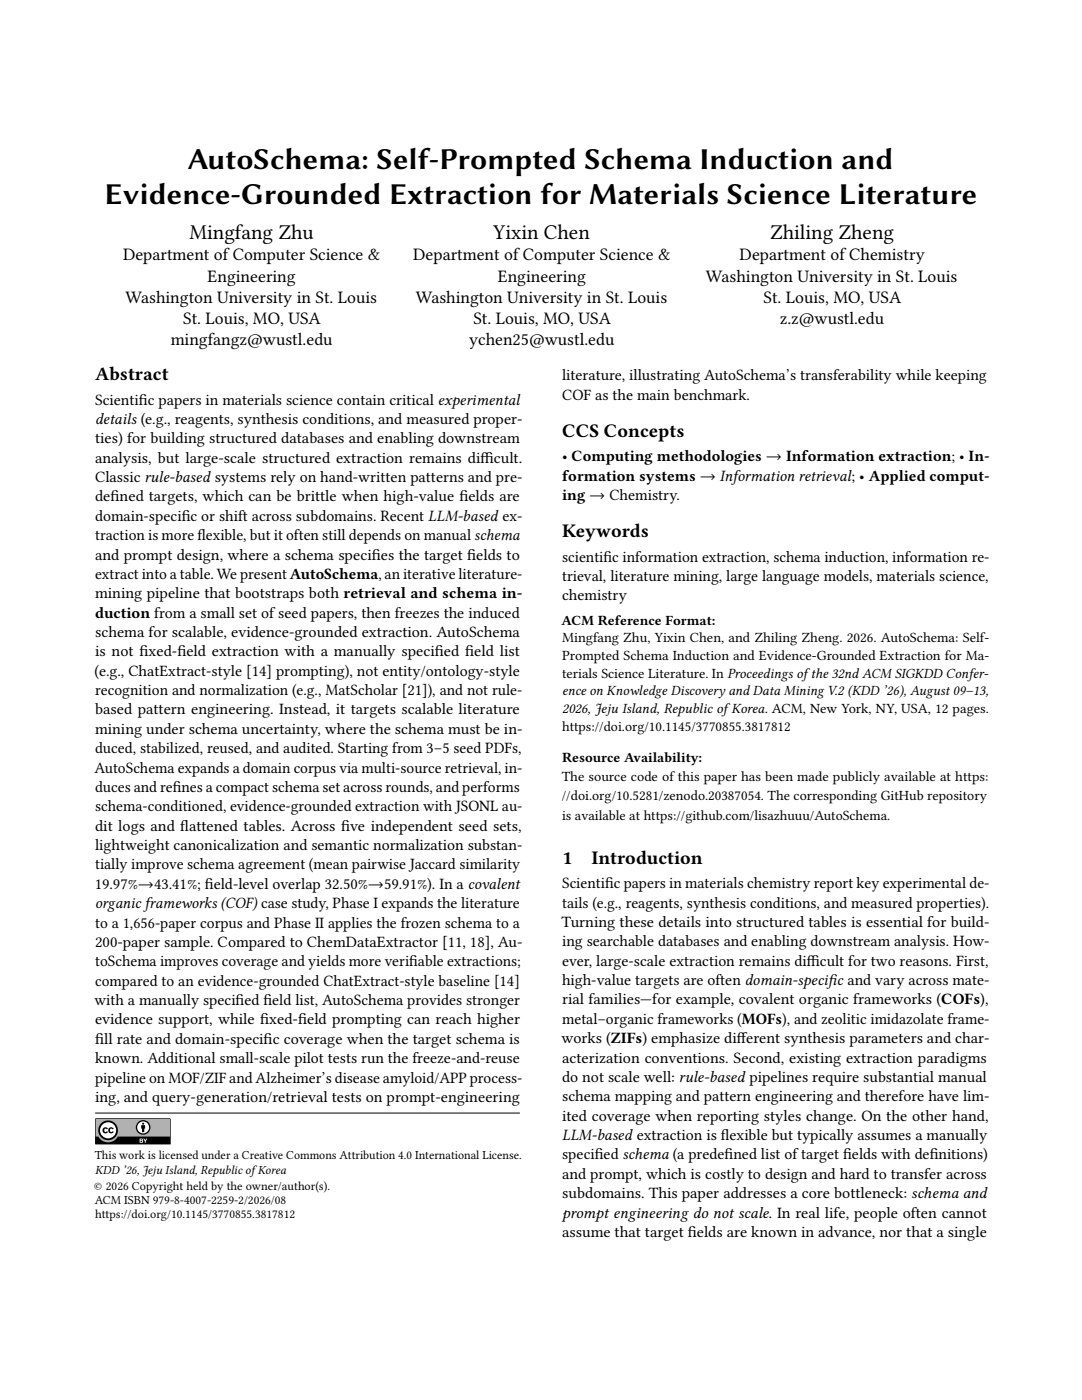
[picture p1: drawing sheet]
<svg xmlns="http://www.w3.org/2000/svg" width="216mm" height="279mm" viewBox="0 0 216 279" stroke-linecap="round" stroke-linejoin="round" font-family="sans-serif">
<defs><g id="words">
<g font-size="6.1">
<text x="37.4" y="33.7">AutoSchema: Self-Prompted Schema Induction and</text>
<text x="20.9" y="40.8">Evidence-Grounded Extraction for Materials Science Literature</text>
</g>
<g font-size="4.2">
<text x="37.8" y="47.8">Mingfang Zhu</text>
<text x="98.4" y="47.8">Yixin Chen</text>
<text x="153.7" y="47.8">Zhiling Zheng</text>
</g>
<g font-size="3.8">
<text x="19" y="75.9">Abstract</text>
<text x="112.2" y="87.2">CCS Concepts</text>
<text x="112.2" y="107.3">Keywords</text>
<text x="112.2" y="172.4">1</text>
<text x="118" y="172.4">Introduction</text>
</g>
<g font-size="3.5">
<text x="24.6" y="52">Department ofComputer Science &amp;</text>
<text x="82.5" y="52">Department ofComputer Science &amp;</text>
<text x="147.6" y="52">Department ofChemistry</text>
<text x="41.4" y="56.2">Engineering</text>
<text x="99.3" y="56.2">Engineering</text>
<text x="140.9" y="56.2">Washington University in St. Louis</text>
<text x="25" y="60.4">Washington University in St. Louis</text>
<text x="36.5" y="64.6">St. Louis, MO, USA</text>
<text x="82.9" y="60.4">Washington University in St. Louis</text>
<text x="94.5" y="64.6">St. Louis, MO, USA</text>
<text x="152.4" y="60.4">St. Louis, MO, USA</text>
<text x="155.6" y="64.6">z.z@wustl.edu</text>
<text x="34.1" y="68.9">mingfangz@wustl.edu</text>
<text x="93.6" y="68.9">ychen25@wustl.edu</text>
</g>
<g font-size="3.2">
<text x="112.2" y="75.9">literature, illustrating AutoSchema’s transferability while keeping</text>
<text x="19" y="80.7">Scientif</text>
<text x="27.7" y="80.7">ic papers in materials science contain critical experimental</text>
<text x="112.2" y="79.8">COF as the main benchmark.</text>
<text x="19" y="84.6">details (e.g., reagents, synthesis conditions, and measured proper-</text>
<text x="19" y="88.5">ties) for building structured databases and enabling downstream</text>
<text x="19" y="92.3">analysis, but large-scale structured extraction remains dif</text>
<text x="95.9" y="92.3">f</text>
<text x="95.9" y="92.3">icult.</text>
<text x="112.2" y="92.1">• Computing methodologies → Information extraction; • In-</text>
<text x="112.2" y="95.9">formation systems → Information retrieval; • Applied comput-</text>
<text x="19" y="96.2">Classic rule-based systems rely on hand-written patterns and pre-</text>
<text x="19" y="100.1">def</text>
<text x="22.1" y="100.1">ined targets, which can be brittle when high-value f</text>
<text x="91.7" y="100.1">ields are</text>
<text x="112.2" y="99.8">ing → Chemistry.</text>
<text x="19" y="103.9">domain-specif</text>
<text x="19" y="107.8">traction is more f</text>
<text x="36.3" y="103.9">ic or shift across subdomains. Recent LLM-based ex-</text>
<text x="39.4" y="107.8">lexible, but it often still depends on manual schema</text>
<text x="19" y="111.7">and prompt design, where a schema specif</text>
<text x="74.2" y="111.7">ies the target f</text>
<text x="93.2" y="111.7">ields to</text>
<text x="112.2" y="112.1">scientif</text>
<text x="120.4" y="112.1">ic information extraction, schema induction, information re-</text>
<text x="19" y="115.5">extract into a table. We present AutoSchema, an iterative literature-</text>
<text x="19" y="119.4">mining pipeline that bootstraps both retrieval and schema in-</text>
<text x="112.2" y="116">trieval, literature mining, large language models, materials science,</text>
<text x="112.2" y="119.8">chemistry</text>
<text x="19" y="123.3">duction from a small set ofseed papers, then freezes the induced</text>
<text x="19" y="127.1">schema for scalable, evidence-grounded extraction. AutoSchema</text>
<text x="19" y="131">is not f</text>
<text x="27.8" y="131">ixed-f</text>
<text x="35.4" y="131">ield extraction with a manually specif</text>
<text x="86.8" y="131">ied f</text>
<text x="92.8" y="131">ield list</text>
<text x="18.9" y="134.9">(e.g., ChatExtract-style [14] prompting), not entity/ontology-style</text>
<text x="19" y="138.7">recognition and normalization (e.g., MatScholar [21]), and not rule-</text>
<text x="19" y="142.6">based pattern engineering. Instead, it targets scalable literature</text>
<text x="19" y="146.5">mining under schema uncertainty, where the schema must be in-</text>
<text x="18.9" y="154.2">AutoSchema expands a domain corpus via multi-source retrieval, in-</text>
<text x="19" y="150.3">duced, stabilized, reused, and audited. Starting from 3–5 seed PDFs,</text>
<text x="19" y="158.1">duces and ref</text>
<text x="19" y="161.9">schema-conditioned, evidence-grounded extraction with JSONL au-</text>
<text x="34.5" y="158.1">ines a compact schema set across rounds, and performs</text>
<text x="19" y="165.8">dit logs and f</text>
<text x="36" y="165.8">lattened tables. Across f</text>
<text x="68" y="165.8">ive independent seed sets,</text>
<text x="19" y="169.7">lightweight canonicalization and semantic normalization substan-</text>
<text x="19" y="173.5">tially improve schema agreement (mean pairwise Jaccard similarity</text>
<text x="18.9" y="177.4">19.97%→43.41%; f</text>
<text x="40.9" y="177.4">ield-level overlap 32.50%→59.91%). In a covalent</text>
<text x="112.2" y="177.3">Scientif</text>
<text x="120.7" y="177.3">ic papers in materials chemistry report key experimental de-</text>
<text x="19" y="181.3">organic frameworks (COF) case study, Phase I expands the literature</text>
<text x="19" y="185.1">to a 1,656-paper corpus and Phase II applies the frozen schema to a</text>
<text x="112.1" y="185">Turning these details into structured tables is essential for build-</text>
<text x="112.2" y="181.1">tails (e.g., reagents, synthesis conditions, and measured properties).</text>
<text x="19" y="189">200-paper sample. Compared to ChemDataExtractor [11, 18], Au-</text>
<text x="112.2" y="188.9">ing searchable databases and enabling downstream analysis. How-</text>
<text x="19" y="192.8">toSchema improves coverage and yields more verif</text>
<text x="19" y="196.7">compared to an evidence-grounded ChatExtract-style baseline [14]</text>
<text x="81.7" y="192.8">iable extractions;</text>
<text x="112.2" y="192.7">ever, large-scale extraction remains dif</text>
<text x="112.2" y="196.6">high-value targets are often domain-specif</text>
<text x="161" y="192.7">f</text>
<text x="161" y="192.7">icult for two reasons. First,</text>
<text x="165.2" y="196.6">ic and vary across mate-</text>
<text x="18.9" y="200.6">with a manually specif</text>
<text x="47" y="200.6">ied f</text>
<text x="52.6" y="200.6">ield list, AutoSchema provides stronger</text>
<text x="112.2" y="200.5">rial families—for example, covalent organic frameworks (COFs),</text>
<text x="19" y="204.4">evidence support, while f</text>
<text x="19" y="208.3">f</text>
<text x="19" y="208.3">ill rate and domain-specif</text>
<text x="51.9" y="204.4">ixed-f</text>
<text x="52.6" y="208.3">ic coverage when the target schema is</text>
<text x="59.5" y="204.4">ield prompting can reach higher</text>
<text x="112.1" y="208.2">works (ZIFs) emphasize dif</text>
<text x="112.2" y="204.3">metal–organic frameworks (MOFs), and zeolitic imidazolate frame-</text>
<text x="147" y="208.2">ferent synthesis parameters and char-</text>
<text x="19" y="212.2">known. Additional small-scale pilot tests run the freeze-and-reuse</text>
<text x="112.2" y="212.1">acterization conventions. Second, existing extraction paradigms</text>
<text x="112.2" y="215.9">do not scale well: rule-based pipelines require substantial manual</text>
<text x="19" y="216">pipeline on MOF/ZIF and Alzheimer’s disease amyloid/APP process-</text>
<text x="19" y="219.9">ing, and query-generation/retrieval tests on prompt-engineering</text>
<text x="112.2" y="219.8">schema mapping and pattern engineering and therefore have lim-</text>
<text x="112.2" y="223.7">ited coverage when reporting styles change. On the other hand,</text>
<text x="112.2" y="227.5">LLM-based extraction is f</text>
<text x="143.9" y="227.5">lexible but typically assumes a manually</text>
<text x="112.2" y="231.4">specif</text>
<text x="118.7" y="231.4">ied schema (a predef</text>
<text x="144.6" y="231.4">ined list oftarget f</text>
<text x="168.2" y="231.4">ields with def</text>
<text x="185.5" y="231.4">initions)</text>
<text x="112.2" y="235.3">and prompt, which is costly to design and hard to transfer across</text>
<text x="112.2" y="239.1">subdomains. This paper addresses a core bottleneck: schema and</text>
<text x="112.2" y="243">prompt engineering do not scale. In real life, people often cannot</text>
<text x="112.2" y="246.9">assume that target f</text>
<text x="137.2" y="246.9">ields are known in advance, nor that a single</text>
</g>
<g font-size="2.8">
<text x="112.1" y="124.7">ACM Reference Format:</text>
<text x="112.2" y="128.2">Mingfang Zhu, Yixin Chen, and Zhiling Zheng. 2026. AutoSchema: Self-</text>
<text x="112.2" y="131.7">Prompted Schema Induction and Evidence-Grounded Extraction for Ma-</text>
<text x="112.2" y="135.2">terials Science Literature. In Proceedings ofthe 32nd ACM SIGKDD Confer-</text>
<text x="112.2" y="138.8">ence on Knowledge Discovery and Data Mining V.2 (KDD ’26), August 09–13,</text>
<text x="112.2" y="142.3">2026, Jeju Island, Republic ofKorea. ACM, New York, NY, USA, 12 pages.</text>
<text x="112.2" y="145.8">https://doi.org/10.1145/3770855.3817812</text>
<text x="112.1" y="155.9">The source code of this paper has been made publicly available at https:</text>
<text x="112.2" y="152">Resource Availability:</text>
<text x="112.1" y="159.7">//doi.org/10.5281/zenodo.20387054. The corresponding GitHub repository</text>
<text x="112.2" y="163.6">is available at https://github.com/lisazhuuu/AutoSchema.</text>
</g>
<g font-size="2.5">
<text x="18.9" y="231.2">This work is licensed under a Creative Commons Attribution 4.0 International License.</text>
<text x="18.8" y="237.4">© 2026 Copyright held by the owner/author(s).</text>
<text x="19" y="234.3">KDD ’26, Jeju Island, Republic ofKorea</text>
<text x="18.9" y="240.2">ACM ISBN 979-8-4007-2259-2/2026/08</text>
<text x="19" y="243">https://doi.org/10.1145/3770855.3817812</text>
</g>
</g></defs>
<path d="M19 222.1h84.7" fill="none" stroke="#000" stroke-width=".2"/>
<path d="M19.1 223.2h14.7l.2 .4v4.7h-15v-4.7z" fill="#aab2ab"/>
<path d="M19 223.3v5.1l15.1-.1v-4.9l-.2-.2-14.6-.1zM19.2 223.3l14.6-.1 .1 .2v3.4h-10.4a2.23 2.23 0 0 1-3.9 0h-.5z" fill="#000"/>
<g fill="#fff">
<path d="M28.6 227.2h.2l.2 .4 .2-.4h.2l-.3 .5v.4h-.2v-.4z"/>
<path d="M27.9 227.2l.6 .1v.7l-.6 .1zM28 227.4v.2l.3-.1zM28 227.7v.2h.4l-.1-.2z"/>
<circle cx="21.6" cy="225.6" r="1.71"/>
</g>
<path d="M19.6 225.6a1.97 1.97 0 0 1 3.9 0 1.97 1.97 0 0 1-3.9 0zM20 225.6a1.61 1.61 0 0 0 3.2 0 1.61 1.61 0 0 0-3.2 0zM20.6 225.1l.4-.1 .5 .3-.2 .1-.1-.1a.32 .32 0 0 0-.4 .3 .32 .32 0 0 0 .4 .3l.1-.1 .3 .1a.61 .61 0 0 1-1 .2 .61 .61 0 0 1 0-1zM21.8 225.1l.4-.1 .5 .3-.3 .1-.1-.1a.32 .32 0 0 0-.4 .3 .32 .32 0 0 0 .4 .3l.1-.1 .3 .1a.61 .61 0 0 1-.9 .2 .61 .61 0 0 1 0-1z" fill="#000"/>
<circle cx="28.6" cy="225" r="1.35" fill="#fff"/>
<g fill="#000">
<path d="M28.2 224.6h.7l-.1 1.3h-.5z"/>
<circle cx="28.6" cy="224.3" r=".2"/>
</g>
<path d="M27.1 225a1.46 1.46 0 0 0 2.9 0 1.46 1.46 0 0 0-2.9 0zM27.4 225a1.2 1.2 0 0 1 2.4 0 1.2 1.2 0 0 1-2.4 0z" fill-rule="evenodd" fill="#000"/>
<use href="#words"/>
</svg>
